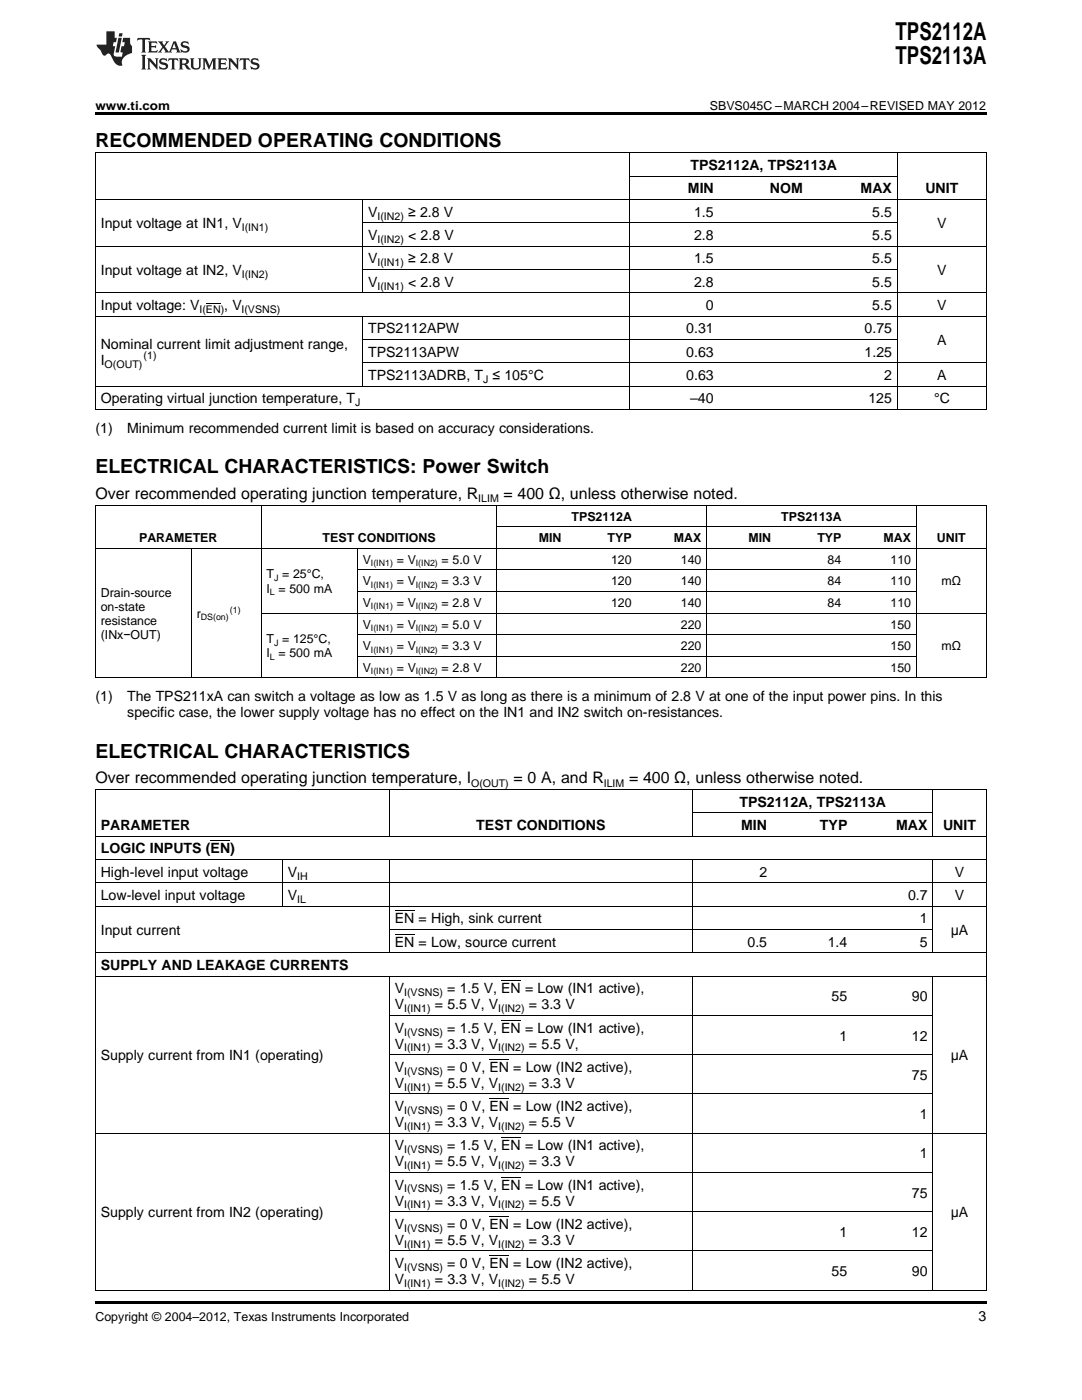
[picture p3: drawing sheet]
<svg xmlns="http://www.w3.org/2000/svg" width="216mm" height="279mm" viewBox="0 0 216 279" stroke-linecap="round" stroke-linejoin="round" font-family="sans-serif">
<defs><g id="words">
<g font-size="4.9">
<text x="178.7" y="7.9">TPS2112A</text>
<text x="178.7" y="12.8">TPS2113A</text>
</g>
<g font-size="3.9">
<text x="19" y="29.3">RECOMMENDED OPERATING CONDITIONS</text>
<text x="19" y="94.5">ELECTRICAL CHARACTERISTICS: Power Switch</text>
<text x="19" y="151.2">ELECTRICAL CHARACTERISTICS</text>
</g>
<g font-size="3.2">
<text x="19" y="99.6">Over recommended operating junction temperature, R</text>
<text x="100.5" y="99.6">= 400 Ω, unless otherwise noted.</text>
<text x="19" y="156.4">Over recommended operating junction temperature, I</text>
<text x="102.5" y="156.4">= 0 A, and R</text>
<text x="125.5" y="156.4">= 400 Ω, unless otherwise noted.</text>
</g>
<g font-size="2.8">
<text x="137.8" y="33.9">TPS2112A, TPS2113A</text>
<text x="137.3" y="38.6">MIN</text>
<text x="153.6" y="38.6">NOM</text>
<text x="171.7" y="38.6">MAX</text>
<text x="184.6" y="38.6">UNIT</text>
<text x="20.1" y="45.6">Input voltage at IN1, V</text>
<text x="73.4" y="43.3">V</text>
<text x="73.4" y="47.9">V</text>
<text x="81.5" y="43.3">≥ 2.8 V</text>
<text x="81.5" y="47.9">&lt; 2.8 V</text>
<text x="138.5" y="43.3">1.5</text>
<text x="138.5" y="47.9">2.8</text>
<text x="174.1" y="43.3">5.5</text>
<text x="174.1" y="47.9">5.5</text>
<text x="187" y="45.6">V</text>
<text x="73.4" y="52.6">V</text>
<text x="81.5" y="52.6">≥ 2.8 V</text>
<text x="138.5" y="52.6">1.5</text>
<text x="174.1" y="52.6">5.5</text>
<text x="20.1" y="54.9">Input voltage at IN2, V</text>
<text x="73.4" y="57.2">V</text>
<text x="81.5" y="57.2">&lt; 2.8 V</text>
<text x="138.5" y="57.2">2.8</text>
<text x="174.1" y="57.2">5.5</text>
<text x="187" y="54.9">V</text>
<text x="20.1" y="61.9">Input voltage: V</text>
<text x="44.7" y="61.9">, V</text>
<text x="140.9" y="61.9">0</text>
<text x="174.1" y="61.9">5.5</text>
<text x="187" y="61.9">V</text>
<text x="20.1" y="69.6">Nominal current limit adjustment range,</text>
<text x="73.4" y="66.5">TPS2112APW</text>
<text x="73.4" y="71.2">TPS2113APW</text>
<text x="136.9" y="66.5">0.31</text>
<text x="136.9" y="71.2">0.63</text>
<text x="172.5" y="66.5">0.75</text>
<text x="172.5" y="71.2">1.25</text>
<text x="187" y="68.9">A</text>
<text x="20.1" y="72.8">I</text>
<text x="73.4" y="75.8">TPS2113ADRB, T ≤ 105°C</text>
<text x="136.9" y="75.8">0.63</text>
<text x="176.4" y="75.8">2</text>
<text x="187" y="75.8">A</text>
<text x="20.1" y="80.5">Operating virtual junction temperature, T</text>
<text x="137.7" y="80.5">–40</text>
<text x="173.3" y="80.5">125</text>
<text x="186.4" y="80.5">°C</text>
<text x="19" y="86.4">(1)</text>
<text x="25.4" y="86.4">Minimum recommended current limit is based on accuracy considerations.</text>
<text x="19" y="139.9">(1)</text>
<text x="25.4" y="139.9">The TPS211xA can switch a voltage as low as 1.5 V as long as there is a minimum of 2.8 V at one of the input power pins. In this</text>
<text x="25.4" y="143.1">specific case, the lower supply voltage has no effect on the IN1 and IN2 switch on-resistances.</text>
<text x="147.5" y="161">TPS2112A, TPS2113A</text>
<text x="20.1" y="165.7">PARAMETER</text>
<text x="95" y="165.7">TEST CONDITIONS</text>
<text x="147.9" y="165.7">MIN</text>
<text x="163.6" y="165.7">TYP</text>
<text x="178.8" y="165.7">MAX</text>
<text x="188.2" y="165.7">UNIT</text>
<text x="20.1" y="170.3">LOGIC INPUTS (EN)</text>
<text x="20.1" y="175">High-level input voltage</text>
<text x="20.1" y="179.6">Low-level input voltage</text>
<text x="57.4" y="175">V</text>
<text x="57.4" y="179.6">V</text>
<text x="151.5" y="175">2</text>
<text x="181.2" y="179.6">0.7</text>
<text x="190.5" y="175">V</text>
<text x="190.5" y="179.6">V</text>
<text x="78.8" y="184.3">EN = High, sink current</text>
<text x="183.6" y="184.3">1</text>
<text x="20.1" y="186.6">Input current</text>
<text x="78.8" y="188.9">EN = Low, source current</text>
<text x="149.2" y="188.9">0.5</text>
<text x="165.2" y="188.9">1.4</text>
<text x="183.6" y="188.9">5</text>
<text x="189.7" y="186.6">μA</text>
<text x="20.1" y="193.6">SUPPLY AND LEAKAGE CURRENTS</text>
<text x="78.8" y="198.3">V</text>
<text x="78.8" y="201.4">V</text>
<text x="86.8" y="201.4">= 5.5 V, V</text>
<text x="89.3" y="198.3">= 1.5 V, EN = Low (IN1 active),</text>
<text x="105.6" y="201.4">= 3.3 V</text>
<text x="165.9" y="199.8">55</text>
<text x="182" y="199.8">90</text>
<text x="78.8" y="206.1">V</text>
<text x="78.8" y="209.3">V</text>
<text x="86.8" y="209.3">= 3.3 V, V</text>
<text x="89.3" y="206.1">= 1.5 V, EN = Low (IN1 active),</text>
<text x="105.6" y="209.3">= 5.5 V,</text>
<text x="167.5" y="207.7">1</text>
<text x="182" y="207.7">12</text>
<text x="20.1" y="211.6">Supply current from IN1 (operating)</text>
<text x="78.8" y="213.9">V</text>
<text x="89.3" y="213.9">= 0 V, EN = Low (IN2 active),</text>
<text x="182" y="215.5">75</text>
<text x="189.7" y="211.6">μA</text>
<text x="78.8" y="217.1">V</text>
<text x="78.8" y="221.8">V</text>
<text x="86.8" y="217.1">= 5.5 V, V</text>
<text x="89.3" y="221.8">= 0 V, EN = Low (IN2 active),</text>
<text x="105.6" y="217.1">= 3.3 V</text>
<text x="78.8" y="224.9">V</text>
<text x="86.8" y="224.9">= 3.3 V, V</text>
<text x="105.6" y="224.9">= 5.5 V</text>
<text x="183.6" y="223.3">1</text>
<text x="78.8" y="229.6">V</text>
<text x="78.8" y="232.8">V</text>
<text x="86.8" y="232.8">= 5.5 V, V</text>
<text x="89.3" y="229.6">= 1.5 V, EN = Low (IN1 active),</text>
<text x="105.6" y="232.8">= 3.3 V</text>
<text x="183.6" y="231.2">1</text>
<text x="78.8" y="237.4">V</text>
<text x="89.3" y="237.4">= 1.5 V, EN = Low (IN1 active),</text>
<text x="182" y="239">75</text>
<text x="20.1" y="242.9">Supply current from IN2 (operating)</text>
<text x="78.8" y="240.6">V</text>
<text x="78.8" y="245.3">V</text>
<text x="86.8" y="240.6">= 3.3 V, V</text>
<text x="89.3" y="245.3">= 0 V, EN = Low (IN2 active),</text>
<text x="105.6" y="240.6">= 5.5 V</text>
<text x="189.7" y="242.9">μA</text>
<text x="78.8" y="248.4">V</text>
<text x="86.8" y="248.4">= 5.5 V, V</text>
<text x="105.6" y="248.4">= 3.3 V</text>
<text x="167.5" y="246.8">1</text>
<text x="182" y="246.8">12</text>
<text x="78.8" y="253.1">V</text>
<text x="78.8" y="256.3">V</text>
<text x="86.8" y="256.3">= 3.3 V, V</text>
<text x="89.3" y="253.1">= 0 V, EN = Low (IN2 active),</text>
<text x="105.6" y="256.3">= 5.5 V</text>
<text x="165.9" y="254.7">55</text>
<text x="182" y="254.7">90</text>
<text x="195.3" y="263.6">3</text>
</g>
<g font-size="2.5">
<text x="19" y="21.9">www.ti.com</text>
<text x="141.6" y="21.9">SBVS045C –MARCH 2004–REVISED MAY 2012</text>
<text x="114.1" y="103.9">TPS2112A</text>
<text x="155.9" y="103.9">TPS2113A</text>
<text x="27.8" y="108.2">PARAMETER</text>
<text x="64.4" y="108.2">TEST CONDITIONS</text>
<text x="72.4" y="112.5">V</text>
<text x="79.2" y="112.5">= V</text>
<text x="88.1" y="112.5">= 5.0 V</text>
<text x="107.5" y="108.2">MIN</text>
<text x="121.2" y="108.2">TYP</text>
<text x="121.9" y="112.5">120</text>
<text x="134.5" y="108.2">MAX</text>
<text x="135.9" y="112.5">140</text>
<text x="149.4" y="108.2">MIN</text>
<text x="163.1" y="108.2">TYP</text>
<text x="165.1" y="112.5">84</text>
<text x="176.3" y="108.2">MAX</text>
<text x="177.7" y="112.5">110</text>
<text x="186.9" y="108.2">UNIT</text>
<text x="20.1" y="119.1">Drain-source</text>
<text x="53.2" y="115.4">T = 25°C,</text>
<text x="53.2" y="118.3">I = 500 mA</text>
<text x="72.4" y="116.8">V</text>
<text x="79.2" y="116.8">= V</text>
<text x="88.1" y="116.8">= 3.3 V</text>
<text x="121.9" y="116.8">120</text>
<text x="135.9" y="116.8">140</text>
<text x="165.1" y="116.8">84</text>
<text x="177.7" y="116.8">110</text>
<text x="187.9" y="116.8">mΩ</text>
<text x="20.1" y="121.9">on-state</text>
<text x="20.1" y="124.7">resistance</text>
<text x="39.3" y="123.3">r</text>
<text x="72.4" y="121.1">V</text>
<text x="72.4" y="125.4">V</text>
<text x="79.2" y="121.1">= V</text>
<text x="79.2" y="125.4">= V</text>
<text x="88.1" y="121.1">= 2.8 V</text>
<text x="88.1" y="125.4">= 5.0 V</text>
<text x="121.9" y="121.1">120</text>
<text x="135.9" y="121.1">140</text>
<text x="135.9" y="125.4">220</text>
<text x="165.1" y="121.1">84</text>
<text x="177.7" y="121.1">110</text>
<text x="177.7" y="125.4">150</text>
<text x="20.1" y="127.5">(INx−OUT)</text>
<text x="53.2" y="128.3">T = 125°C,</text>
<text x="53.2" y="131.2">I = 500 mA</text>
<text x="72.4" y="129.8">V</text>
<text x="79.2" y="129.8">= V</text>
<text x="88.1" y="129.8">= 3.3 V</text>
<text x="135.9" y="129.8">220</text>
<text x="177.7" y="129.8">150</text>
<text x="187.9" y="129.8">mΩ</text>
<text x="72.4" y="134.1">V</text>
<text x="79.2" y="134.1">= V</text>
<text x="88.1" y="134.1">= 2.8 V</text>
<text x="135.9" y="134.1">220</text>
<text x="177.7" y="134.1">150</text>
<text x="19" y="263.6">Copyright © 2004–2012, Texas Instruments Incorporated</text>
</g>
<g font-size="2.1">
<text x="48.3" y="46.1">I(IN1)</text>
<text x="75.3" y="43.8">I(IN2)</text>
<text x="75.3" y="48.5">I(IN2)</text>
<text x="75.3" y="53.1">I(IN1)</text>
<text x="48.3" y="55.5">I(IN2)</text>
<text x="75.3" y="57.8">I(IN1)</text>
<text x="39.8" y="62.4">I(EN)</text>
<text x="48.2" y="62.4">I(VSNS)</text>
<text x="28.7" y="71.6">(1)</text>
<text x="20.9" y="73.3">O(OUT)</text>
<text x="96.4" y="76.4">J</text>
<text x="70.8" y="81.1">J</text>
<text x="95.4" y="100.3">ILIM</text>
<text x="94" y="157">O(OUT)</text>
<text x="120.5" y="157">ILIM</text>
<text x="59.3" y="175.5">IH</text>
<text x="59.3" y="180.2">IL</text>
<text x="80.6" y="198.8">I(VSNS)</text>
<text x="80.6" y="202">I(IN1)</text>
<text x="99.4" y="202">I(IN2)</text>
<text x="80.6" y="206.7">I(VSNS)</text>
<text x="80.6" y="209.8">I(IN1)</text>
<text x="99.4" y="209.8">I(IN2)</text>
<text x="80.6" y="214.5">I(VSNS)</text>
<text x="80.6" y="217.7">I(IN1)</text>
<text x="99.4" y="217.7">I(IN2)</text>
<text x="80.6" y="222.3">I(VSNS)</text>
<text x="80.6" y="225.5">I(IN1)</text>
<text x="99.4" y="225.5">I(IN2)</text>
<text x="80.6" y="230.2">I(VSNS)</text>
<text x="80.6" y="233.3">I(IN1)</text>
<text x="99.4" y="233.3">I(IN2)</text>
<text x="80.6" y="238">I(VSNS)</text>
<text x="80.6" y="241.2">I(IN1)</text>
<text x="80.6" y="245.8">I(VSNS)</text>
<text x="99.4" y="241.2">I(IN2)</text>
<text x="80.6" y="249">I(IN1)</text>
<text x="99.4" y="249">I(IN2)</text>
<text x="80.6" y="253.6">I(VSNS)</text>
<text x="80.6" y="256.8">I(IN1)</text>
<text x="99.4" y="256.8">I(IN2)</text>
</g>
<g font-size="1.8">
<text x="74" y="113">I(IN1)</text>
<text x="83" y="113">I(IN2)</text>
<text x="53.9" y="118.7">L</text>
<text x="54.7" y="115.9">J</text>
<text x="74" y="117.3">I(IN1)</text>
<text x="83" y="117.3">I(IN2)</text>
<text x="40.1" y="123.8">DS(on)</text>
<text x="45.9" y="122.3">(1)</text>
<text x="74" y="121.6">I(IN1)</text>
<text x="74" y="125.9">I(IN1)</text>
<text x="83" y="121.6">I(IN2)</text>
<text x="83" y="125.9">I(IN2)</text>
<text x="53.9" y="131.7">L</text>
<text x="54.7" y="128.8">J</text>
<text x="74" y="130.2">I(IN1)</text>
<text x="83" y="130.2">I(IN2)</text>
<text x="74" y="134.5">I(IN1)</text>
<text x="83" y="134.5">I(IN2)</text>
</g>
</g></defs>
<g fill="#231f20">
<path d="M27.5 7.6l-.1 .5 .4-.2h.6v.1v2.1l-.2 .4h1l-.3-.4v-2.1l.1-.1h.5l.5 .2-.2-.5zM29.5 8.3l.2 .3v1.5l-.2 .4h1.8l.2-.6a1.04 1.04 0 0 1-1.3 .2v-.7h.6l.3 .2v-.6l-.3 .2h-.6v-.6l.8-.1 .4 .3-.2-.5zM31.5 8.3l.9 1.1-.9 1.1h.8l-.2-.2 .5-.7 .4 .7-.2 .2h1.5l-.1-.2 .1-.4h.9l.1 .4-.2 .2h1l-.3-.3-.7-1.9h-.5l-.9 2-.8-1 .9-1h-.8l.1 .3-.3 .5-.4-.6 .2-.2zM34.7 8.6l.4 1h-.7zM36.3 8.4a.63 .63 0 0 0-.2 .7 .63 .63 0 0 0 .6 .4l.6 .2 .1 .2a.75 .75 0 0 1-.7 .4 .75 .75 0 0 1-.6-.5l.1 .7 .1-.1a1.11 1.11 0 0 0 1.5-.6 1.13 1.13 0 0 0-1.2-.8l-.1-.4a1.04 1.04 0 0 1 1.2 .2l-.2-.5-.1 .1-.5-.2zM28.2 10.9l.2 .4v2.2l-.2 .4h1l-.3-.4v-2.2l.3-.4zM29.3 11.6l.3 .4v1.5l-.3 .4h.8l-.2-.4v-1.3l1.5 1.7v-1.9l.2-.4h-.7l.2 .4v.9l-1.1-1.3zM32 11.8a.62 .62 0 0 0-.2 .7 .62 .62 0 0 0 .6 .4l.6 .1 .1 .3a.76 .76 0 0 1-.7 .3 .76 .76 0 0 1-.6-.4l.1 .7 .1-.1a1.11 1.11 0 0 0 1.5-.6 1.13 1.13 0 0 0-1.2-.8l-.1-.4a1.04 1.04 0 0 1 1.2 .2l-.2-.6-.1 .1-.5-.1zM33.7 11.6l-.2 .6a.61 .61 0 0 1 .8-.3v1.6l-.2 .4h.9l-.2-.4v-1.6a.63 .63 0 0 1 .8 .3l-.2-.6zM35.6 11.6l.3 .4v1.5l-.3 .4h1l-.2-.2v-.8l.5 .2a.76 .76 0 0 0 1.2 .7l-1-1a.58 .58 0 0 0 .6-.5 .58 .58 0 0 0-.5-.6zM36.4 11.9h.1a.45 .45 0 0 1 .5 .1 .45 .45 0 0 1 .1 .5l-.7 .2zM37.9 11.6l.2 .2a2.17 2.17 0 0 0 .3 1.9 .99 .99 0 0 0 1.6-.6v-1.1l.2-.4h-.7l.2 .2a1.92 1.92 0 0 1-.2 1.8 .6 .6 0 0 1-.9-.5v-1.1l.2-.4zM40.4 11.6l.2 .4v1.5l-.2 .4h.7l-.2-.4v-1.4l.8 1.8 .8-1.8v1.4l-.2 .4h.9l-.2-.4v-1.5l.2-.4h-.8l-.6 1.5-.6-1.5zM43.4 11.6l.2 .4v1.5l-.2 .4h1.8l.2-.6a1.04 1.04 0 0 1-1.3 .1v-.6h.5l.4 .2v-.6l-.4 .2h-.5v-.7h.8l.3 .3-.1-.6zM45.5 11.6l.2 .4v1.5l-.2 .4h.7l-.2-.4v-1.3l1.5 1.7v-1.9l.2-.4h-.7l.2 .4v.9l-1.1-1.3zM47.9 11.6l-.1 .6a.61 .61 0 0 1 .8-.3v1.6l-.3 .4h1l-.3-.4 .1-1.6a.63 .63 0 0 1 .7 .3l-.1-.6zM50.2 11.8a.62 .62 0 0 0-.2 .7 .62 .62 0 0 0 .6 .4l.6 .1 .2 .3a.76 .76 0 0 1-.8 .3 .76 .76 0 0 1-.6-.4l.1 .7 .2-.1a1.11 1.11 0 0 0 1.5-.6 1.13 1.13 0 0 0-1.3-.8l-.1-.4a1.04 1.04 0 0 1 1.2 .2l-.1-.6-.2 .1-.5-.1z"/>
<path d="M21.2 6.3v2.6h-1.9l.1 .4 .7 .9a.91 .91 0 0 0 1 .8 .56 .56 0 0 1 .5-.3 .56 .56 0 0 1 .5 .3l.4 .8a1.53 1.53 0 0 0 1.9 1.2 1.54 1.54 0 0 1 1-2.1l.9-.3v-1.4a1.52 1.52 0 0 1-.3-1.6h-1.4l-.2 .8h.5l-.2 .8h-.4l-.2 1v.2l.4 .1-.2 .8a1.93 1.93 0 0 1-1.6-.3l.3-1.8h-.5l.2-.8h.4l.2-.8h-.4v-1.3zM23.6 7.6l-.6 2.9h.7l.6-2.9zM23.8 6.6l-.1 .7h.6l.2-.7z"/>
</g>
<path d="M19 22.5h177.8v.5h-177.8zM19 259.7h177.8v.5h-177.8z" fill="#000"/>
<g fill="none" stroke="#000" stroke-width=".2">
<path d="M19 39.8h177.8M19 30.5h177.8M19.1 30.6v51.2M72.3 39.9v18.6M125.7 30.6v51.2M125.7 35.2h53.4M179 30.6v51.2M196.8 30.6v51.2M19 58.4h177.8M19 49.1h177.8M72.4 53.8h106.7M72.4 44.5h106.7"/>
<path d="M19 77.1h177.8M19 63.1h177.8M41.1 60.6h2.9M72.3 63.1v14M72.4 72.4h124.4M72.4 67.8h106.7M19 81.7h177.8M19 109.4h177.8M19 100.8h177.8M19.1 100.9v34.4M38.2 109.5v25.8M52.1 100.9v34.4"/>
<path d="M71.3 109.5v25.8M71.3 118.1h111.6M71.3 113.8h111.6M99.1 100.9v34.4M99.2 105.1h83.6M141 100.9v34.4M182.8 100.9v34.4M196.8 100.9v34.4M19 135.3h177.8M52.1 122.4h144.7M71.3 131h111.6M71.3 126.7h111.6"/>
<path d="M19 157.6h177.8M19.1 157.6v99.9M77.7 157.6v9.3M138.1 157.6v9.3M186.1 157.6v9.3M196.8 157.6v99.9M19 176.2h177.8M19 171.5h177.8M19 166.9h177.8M42 167.8h3.9M56.3 171.6v9.3M77.7 171.6v18.6"/>
<path d="M138.1 171.6v18.6M138.1 162.2h48M186.1 171.6v18.6M19 194.8h177.8M19 190.2h177.8M19 180.9h177.8M77.7 194.9v62.6M77.7 185.5h108.5M78.8 186.5h3.9M78.8 181.8h3.9M100 195.8h3.9M138.1 194.9v62.6"/>
<path d="M186.1 194.9v62.6M77.7 218.3h108.5M77.7 210.5h108.5M77.7 202.7h108.5M97.6 219.3h4M97.6 211.4h4M100 203.6h3.9M19 226.1h177.8M77.7 234h108.5M100 234.9h3.9M100 227.1h3.9M19 257.5h177.8"/>
<path d="M77.7 249.6h108.5M77.7 241.8h108.5M97.6 250.6h4M97.6 242.8h4"/>
</g>
<use href="#words"/>
</svg>
